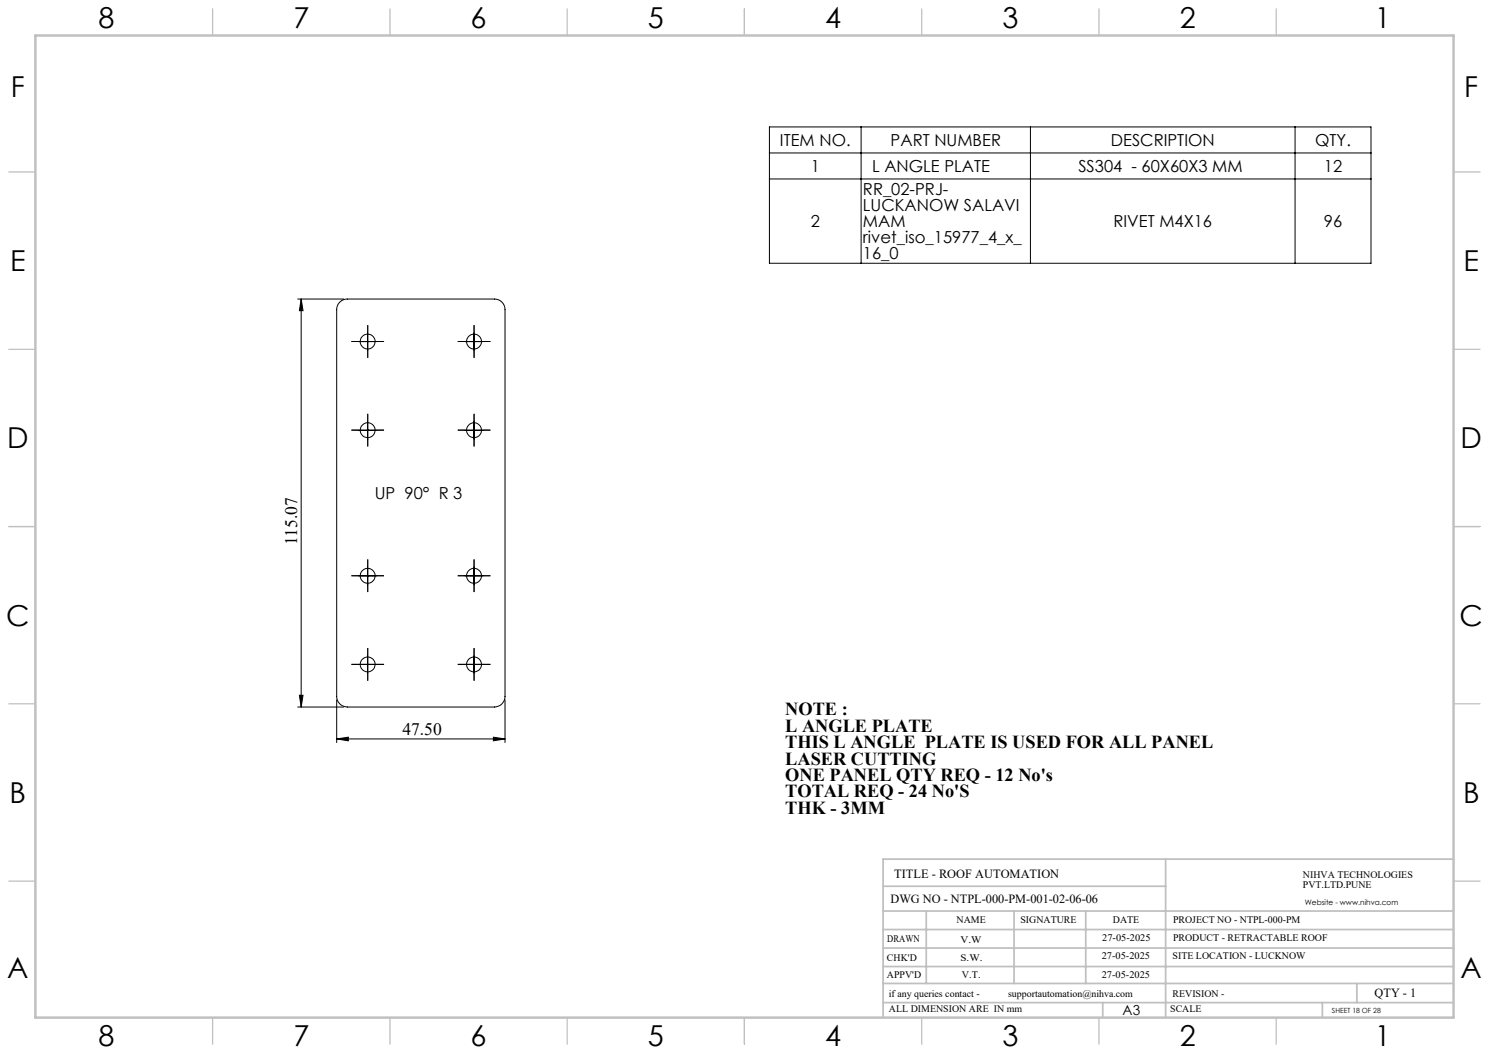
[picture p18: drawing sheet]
<svg xmlns="http://www.w3.org/2000/svg" width="420mm" height="297mm" viewBox="0 0 420 297" stroke-linecap="round" stroke-linejoin="round" font-family="sans-serif">
<defs><g id="words">
<g font-size="8.1">
<text x="27.8" y="8">8</text>
<text x="82.8" y="8">7</text>
<text x="132.8" y="8">6</text>
<text x="182.8" y="8">5</text>
<text x="232.8" y="8">4</text>
<text x="282.8" y="8">3</text>
<text x="332.8" y="8">2</text>
<text x="387.8" y="8">1</text>
<text x="3" y="27.2">F</text>
<text x="413" y="27.2">F</text>
<text x="2.8" y="76.5">E</text>
<text x="412.8" y="76.5">E</text>
<text x="2" y="126.5">D</text>
<text x="412" y="126.5">D</text>
<text x="1.7" y="176.5">C</text>
<text x="411.7" y="176.5">C</text>
<text x="2.7" y="226.5">B</text>
<text x="412.7" y="226.5">B</text>
<text x="2" y="275.7">A</text>
<text x="412" y="275.7">A</text>
<text x="27.8" y="295">8</text>
<text x="82.8" y="295">7</text>
<text x="132.8" y="295">6</text>
<text x="182.8" y="295">5</text>
<text x="232.8" y="295">4</text>
<text x="282.8" y="295">3</text>
<text x="332.8" y="295">2</text>
<text x="387.8" y="295">1</text>
</g>
<g font-size="5.2">
<text x="221.5" y="201.8">NOTE :</text>
<text x="221.5" y="206.4">L ANGLE PLATE</text>
<text x="221.5" y="211">THIS L ANGLE PLATE IS USED FOR ALL PANEL</text>
<text x="221.5" y="215.6">LASER CUTTING</text>
<text x="221.5" y="220.3">ONE PANEL QTY REQ - 12 No's</text>
<text x="221.5" y="224.9">TOTAL REQ - 24 No'S</text>
<text x="221.5" y="229.5">THK - 3MM</text>
</g>
<g font-size="4.9">
<text x="83.8" y="153.8" transform="rotate(-90 83.8 153.8)">115.07</text>
<text x="113.5" y="207.2">47.50</text>
</g>
<g font-size="4.7">
<text x="220" y="41.1">ITEM NO.</text>
<text x="251.2" y="41.1">PART NUMBER</text>
<text x="313.3" y="41.1">DESCRIPTION</text>
<text x="371" y="41.1">QTY.</text>
<text x="228.7" y="48.5">1</text>
<text x="246" y="48.5">L ANGLE PLATE</text>
<text x="304.2" y="48.5">SS304 - 60X60X3 MM</text>
<text x="373.4" y="48.5">12</text>
<text x="243.4" y="55">RR_02-PRJ-</text>
<text x="243.4" y="59.5">LUCKANOW SALAVI</text>
<text x="228.7" y="64">2</text>
<text x="243.4" y="64">MAM</text>
<text x="314.1" y="64">RIVET M4X16</text>
<text x="373.4" y="64">96</text>
<text x="243.4" y="68.5">rivet_iso_15977_4_x_</text>
<text x="243.4" y="73.1">16_0</text>
<text x="105.7" y="140.9">UP 90° R 3</text>
</g>
<text font-size="3.9" x="316.7" y="286.4">A3</text>
<g font-size="3.5">
<text x="252.2" y="247.6">TITLE - ROOF AUTOMATION</text>
<text x="251.2" y="254.7">DWG NO - NTPL-000-PM-001-02-06-06</text>
<text x="387.7" y="281.1">QTY - 1</text>
</g>
<g font-size="2.8">
<text x="367.5" y="247.6">NIHVA TECHNOLOGIES</text>
<text x="367.5" y="250.5">PVT.LTD.PUNE</text>
<text x="269.8" y="260.3">NAME</text>
<text x="287.8" y="260.3">SIGNATURE</text>
<text x="313.9" y="260.4">DATE</text>
<text x="330.9" y="260.4">PROJECT NO - NTPL-000-PM</text>
<text x="250.3" y="265.6">DRAWN</text>
<text x="270.9" y="266.1">V.W</text>
<text x="310.9" y="265.5">27-05-2025</text>
<text x="330.9" y="265.5">PRODUCT - RETRACTABLE ROOF</text>
<text x="250.2" y="271.1">CHK'D</text>
<text x="250.2" y="275.8">APPV'D</text>
<text x="270.9" y="271.1">S.W.</text>
<text x="271.3" y="275.8">V.T.</text>
<text x="310.8" y="270.6">27-05-2025</text>
<text x="310.8" y="275.8">27-05-2025</text>
<text x="330.7" y="270.6">SITE LOCATION - LUCKNOW</text>
<text x="250.7" y="281.1">if any queries contact -</text>
<text x="284.3" y="281.1">supportautomation@nihva.com</text>
<text x="330.7" y="281.1">REVISION -</text>
<text x="250.7" y="285.6">ALL DIMENSION ARE IN mm</text>
<text x="330.1" y="285.6">SCALE</text>
</g>
<text font-size="2.1" x="368.1" y="255.1">Website - www.nihva.com</text>
<text font-size="2" x="375.7" y="285.6">SHEET 18 OF 28</text>
</g></defs>
<g fill="none" stroke="#000" stroke-width=".28">
<path d="M217 35.8h169.7v38.5h-169.7zM242.9 35.8v38.5M290.7 35.8v38.5M365.3 35.8v38.5M217 43.1h169.7M217 50.5h169.7M84 84.3h12.9M84.9 84.3v115.1M84.9 84.3l.6 3.3h-1zM95.7 85.4l.7-.7 1.6-.4h41.5a2.99 2.99 0 0 1 3 3v109.1a3 3 0 0 1-3 3h-41.5a2.99 2.99 0 0 1-3-3v-109.1l.1-1zM101.2 96.3h5M103.7 93.8v5"/>
<path d="M131.2 96.3h5M133.7 93.8v5M103.7 118.8v5.1M133.7 118.8v5.1M101.2 121.4h5M131.2 121.4h5M103.7 159.9v5M133.7 159.9v5M101.2 162.4h5M131.2 162.4h5M84 199.4h12.9M84.5 196.1h1l-.6 3.3z"/>
<path d="M95 197.4v12M101.2 187.4h5M103.7 184.9v5M131.2 187.4h5M133.7 184.9v5M142.5 197.4v12M95 208.4l3.2-.5v1zM95 208.4h47.5M139.2 207.9l3.3 .5-3.3 .5z"/>
<circle cx="103.7" cy="96.3" r="2.11"/>
<circle cx="133.7" cy="96.3" r="2.1"/>
<circle cx="103.7" cy="121.3" r="2.11"/>
<circle cx="133.7" cy="121.3" r="2.1"/>
<circle cx="103.7" cy="162.4" r="2.11"/>
<circle cx="133.7" cy="162.4" r="2.1"/>
<circle cx="103.7" cy="187.4" r="2.11"/>
<circle cx="133.7" cy="187.4" r="2.1"/>
</g>
<g fill="none" stroke="#000" stroke-width=".28" stroke-dasharray="15.2 1.3 1.3 1.3" stroke-linecap="butt">
<path d="M101.2 96.3h-2.1M103.7 98.8v2.1M103.7 93.8v-2.1M106.2 96.3h2.1M131.2 96.3h-2.1M133.7 98.8v2.1M133.7 93.8v-2.1M136.2 96.3h2.1M103.7 118.8v-2.1M133.7 118.8v-2.1M101.2 121.3h-2.1M103.7 123.8v2.1"/>
<path d="M106.2 121.3h2.1M131.2 121.3h-2.1M133.7 123.8v2.1M136.2 121.3h2.1M103.7 159.9v-2.1M133.7 159.9v-2.1M101.2 162.4h-2.1M103.7 164.9v2.1M106.2 162.4h2.1M131.2 162.4h-2.1M133.7 164.9v2.1M136.2 162.4h2.1"/>
<path d="M101.2 187.4h-2.1M103.7 189.9v2.1M103.7 184.9v-2.1M106.2 187.4h2.1M131.2 187.4h-2.1M133.7 189.9v2.1M133.7 184.9v-2.1M136.2 187.4h2.1"/>
</g>
<g fill="none" stroke="#c0c0c0" stroke-width=".35">
<path d="M60 2.5v7.5M110 2.5v7.5M160 2.5v7.5M210 2.5v7.5M260 2.5v7.5M310 2.5v7.5M360 2.5v7.5M2.5 48.5h7.5M410 48.5h7.5M2.5 98.5h7.5M410 98.5h7.5M2.5 148.5h7.5"/>
<path d="M410 148.5h7.5M2.5 198.5h7.5M410 198.5h7.5M2.5 248.5h7.5M410 248.5h7.5M60 287v7.5M110 287v7.5M160 287v7.5M210 287v7.5M260 287v7.5M310 287v7.5M360 287v7.5"/>
</g>
<g fill="none" stroke="#c0c0c0" stroke-width=".5">
<path d="M249.1 257h160.9M249.1 250h79.7M261.3 257v20.4M286 257v20.4M306.2 257v20.4M328.8 242.3v44.7M410 242.3h-160.9v44.7M249.1 272.6h160.9M249.1 267.4h160.9M249.1 262.2h160.9M249.1 277.4h160.9M382.7 277.4v5.4"/>
<path d="M249.1 282.8h160.9M311 282.8v4.2M373 282.8v4.2"/>
</g>
<path d="M10 10h400v277h-400z" fill="none" stroke="#c0c0c0" stroke-width=".7"/>
<g fill="#000">
<path d="M84.9 84.3l.6 3.3h-1zM84.5 196.1h1l-.6 3.3z"/>
<path d="M95 208.4l3.2-.5v1zM139.2 207.9l3.3 .5-3.3 .5z"/>
</g>
<use href="#words"/>
</svg>
